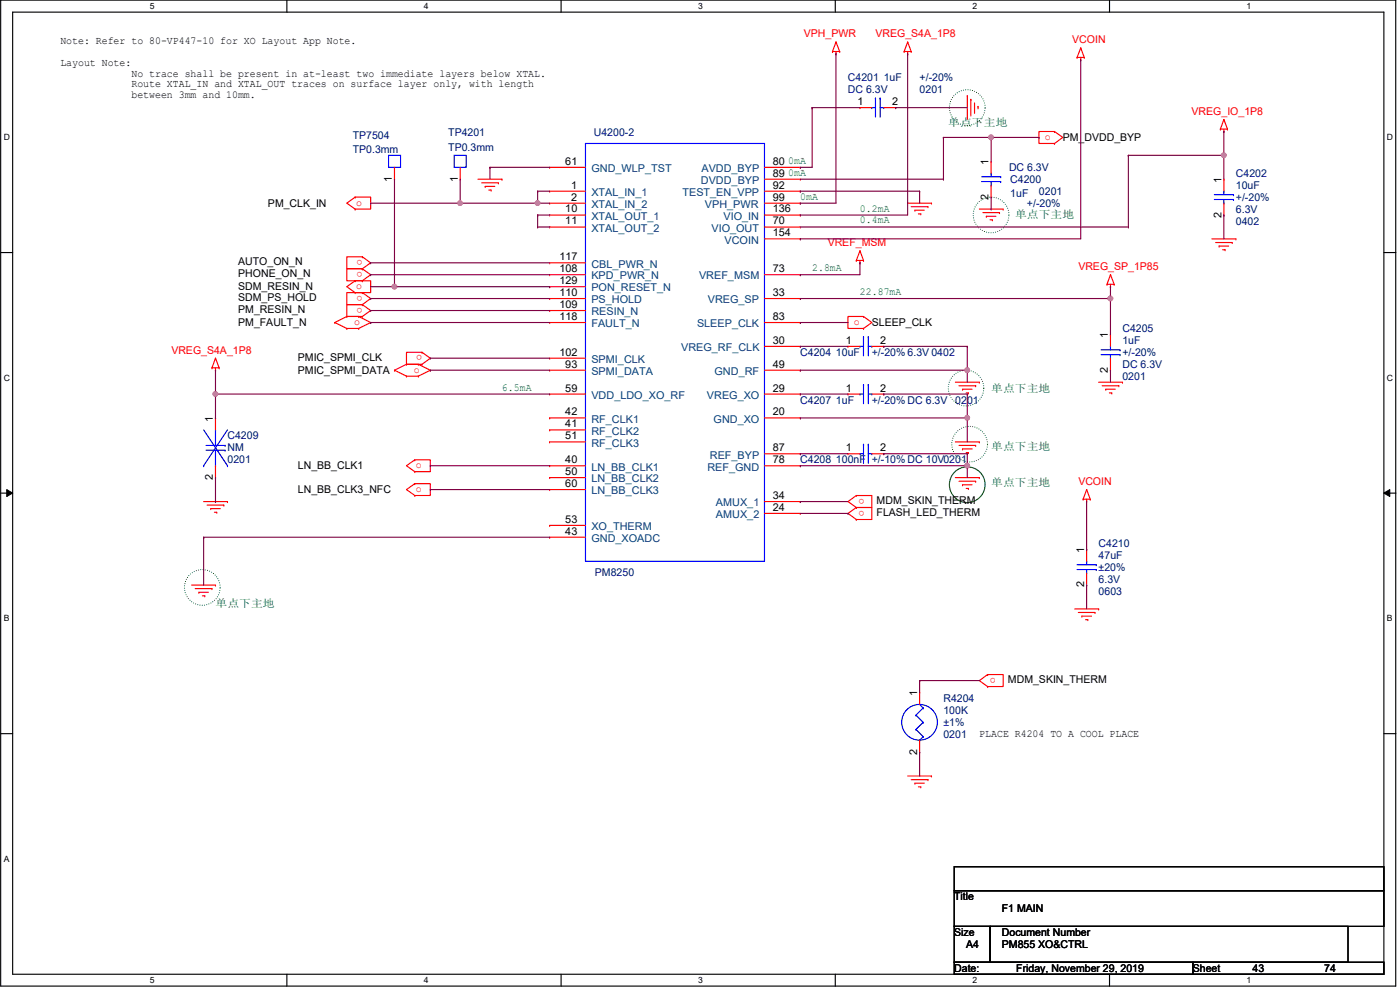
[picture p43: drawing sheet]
<svg xmlns="http://www.w3.org/2000/svg" width="420mm" height="297mm" viewBox="0 0 420 297" stroke-linecap="round" stroke-linejoin="round" font-family="sans-serif">
<defs><g id="words">
<g font-size="3.2" fill="#f00">
<text x="241.2" y="11.2">VPH_PWR</text>
<text x="262.7" y="11.2">VREG_S4A_1P8</text>
<text x="321.8" y="13">VCOIN</text>
<text x="357.6" y="34.5">VREG_IO_1P8</text>
<text x="313.6" y="42">o</text>
<text x="106.9" y="61.7">o</text>
<text x="108.7" y="78" transform="rotate(180 108.7 78)">o</text>
<text x="248.4" y="73.8">VREF_MSM</text>
<text x="108.7" y="81.6" transform="rotate(180 108.7 81.6)">o</text>
<text x="323.6" y="81">VREG_SP_1P85</text>
<text x="106.9" y="86.8">o</text>
<text x="108.7" y="88.7" transform="rotate(180 108.7 88.7)">o</text>
<text x="108.7" y="92.3" transform="rotate(180 108.7 92.3)">o</text>
<text x="106.2" y="97.5">o</text>
<text x="256.3" y="97.5">o</text>
<text x="51.4" y="106.1">VREG_S4A_1P8</text>
<text x="126.6" y="106.6" transform="rotate(180 126.6 106.6)">o</text>
<text x="124.2" y="111.8">o</text>
<text x="124.8" y="140.5">o</text>
<text x="124.8" y="147.7">o</text>
<text x="259.5" y="149.6" transform="rotate(180 259.5 149.6)">o</text>
<text x="323.6" y="145.5">VCOIN</text>
<text x="259.5" y="153.2" transform="rotate(180 259.5 153.2)">o</text>
<text x="298.9" y="203.3" transform="rotate(180 298.9 203.3)">o</text>
</g>
<g font-size="3.2">
<text x="18.1" y="13.3">Note: Refer to 80-VP447-10 for XO Layout App Note.</text>
<text x="18.1" y="19.8">Layout Note:</text>
<text x="39.4" y="23">No trace shall be present in at-least two immediate layers below XTAL.</text>
<text x="39.4" y="26.2">Route XTAL_IN and XTAL_OUT traces on surface layer only, with length</text>
<text x="39.4" y="29.4">between 3mm and 10mm.</text>
<text x="257.4" y="31.5">1</text>
<text x="267.7" y="31.5">2</text>
<text x="319" y="42.3">PM_DVDD_BYP</text>
<text x="169.7" y="49.4">61</text>
<text x="231.9" y="53">89</text>
<text x="231.9" y="49.4">80</text>
<text x="296.7" y="49.5" transform="rotate(-90 296.7 49.5)">1</text>
<text x="117.6" y="54.5" transform="rotate(-90 117.6 54.5)">1</text>
<text x="137.4" y="54.5" transform="rotate(-90 137.4 54.5)">1</text>
<text x="171.4" y="56.6">1</text>
<text x="231.9" y="56.6">92</text>
<text x="296.7" y="59.9" transform="rotate(-90 296.7 59.9)">2</text>
<text x="366.5" y="54.9" transform="rotate(-90 366.5 54.9)">1</text>
<text x="80.4" y="62">PM_CLK_IN</text>
<text x="169.7" y="63.8">10</text>
<text x="171.4" y="60.2">2</text>
<text x="231.9" y="63.8">136</text>
<text x="231.9" y="60.2">99</text>
<text x="366.5" y="65.3" transform="rotate(-90 366.5 65.3)">2</text>
<text x="169.7" y="67.4">11</text>
<text x="231.9" y="70.9">154</text>
<text x="231.9" y="67.4">70</text>
<text x="71.5" y="83.1">PHONE_ON_N</text>
<text x="71.5" y="79.6">AUTO_ON_N</text>
<text x="167.9" y="81.7">108</text>
<text x="167.9" y="78.1">117</text>
<text x="231.9" y="81.7">73</text>
<text x="71.5" y="87.1">SDM_RESIN_N</text>
<text x="167.9" y="88.8">110</text>
<text x="167.9" y="85.3">129</text>
<text x="231.9" y="88.8">33</text>
<text x="71.5" y="93.9">PM_RESIN_N</text>
<text x="71.5" y="90.3">SDM_PS_HOLD</text>
<text x="167.9" y="92.4">109</text>
<text x="71.5" y="97.8">PM_FAULT_N</text>
<text x="167.9" y="96">118</text>
<text x="231.9" y="96">83</text>
<text x="261.6" y="97.8">SLEEP_CLK</text>
<text x="332.5" y="101.4" transform="rotate(-90 332.5 101.4)">1</text>
<text x="167.9" y="106.7">102</text>
<text x="231.9" y="103.2">30</text>
<text x="253.8" y="103.2">1</text>
<text x="264.1" y="103.2">2</text>
<text x="89.4" y="112.2">PMIC_SPMI_DATA</text>
<text x="89.4" y="108.2">PMIC_SPMI_CLK</text>
<text x="169.7" y="110.3">93</text>
<text x="231.9" y="110.3">49</text>
<text x="332.5" y="111.8" transform="rotate(-90 332.5 111.8)">2</text>
<text x="169.7" y="117.5">59</text>
<text x="231.9" y="117.5">29</text>
<text x="253.8" y="117.5">1</text>
<text x="264.1" y="117.5">2</text>
<text x="169.7" y="124.6">42</text>
<text x="231.9" y="124.6">20</text>
<text x="63.9" y="126.5" transform="rotate(-90 63.9 126.5)">1</text>
<text x="169.7" y="131.8">51</text>
<text x="169.7" y="128.2">41</text>
<text x="231.9" y="135.4">87</text>
<text x="253.8" y="135.4">1</text>
<text x="264.1" y="135.4">2</text>
<text x="89.4" y="140.8">LN_BB_CLK1</text>
<text x="169.7" y="142.5">50</text>
<text x="169.7" y="139">40</text>
<text x="231.9" y="139">78</text>
<text x="63.9" y="144.1" transform="rotate(-90 63.9 144.1)">2</text>
<text x="89.4" y="148">LN_BB_CLK3_NFC</text>
<text x="169.7" y="146.1">60</text>
<text x="231.9" y="149.7">34</text>
<text x="231.9" y="153.3">24</text>
<text x="263.1" y="154.8">FLASH_LED_THERM</text>
<text x="263.1" y="151.2">MDM_SKIN_THERM</text>
<text x="169.7" y="160.4">43</text>
<text x="169.7" y="156.9">53</text>
<text x="325.3" y="165.9" transform="rotate(-90 325.3 165.9)">1</text>
<text x="325.3" y="176.3" transform="rotate(-90 325.3 176.3)">2</text>
<text x="275.2" y="208.9" transform="rotate(-90 275.2 208.9)">1</text>
<text x="302.5" y="204.9">MDM_SKIN_THERM</text>
<text x="293.9" y="221.1">PLACE R4204 TO A COOL PLACE</text>
<text x="275.2" y="226.4" transform="rotate(-90 275.2 226.4)">2</text>
<text x="286.4" y="270.1">Title</text>
<text x="300.7" y="273.7">F1 MAIN</text>
<text x="286.4" y="280.8">Size</text>
<text x="300.7" y="280.8">Document Number</text>
<text x="290" y="284.4">A4</text>
<text x="300.7" y="284.4">PM855 XO&amp;CTRL</text>
<text x="286.4" y="291.6">Date:</text>
<text x="305" y="291.6">Friday, November 29, 2019</text>
<text x="358" y="291.6">Sheet</text>
<text x="375.9" y="291.6">43</text>
<text x="397.4" y="291.6">74</text>
</g>
<g font-size="3.2" fill="#000080">
<text x="254.5" y="24.4">C4201 1uF</text>
<text x="254.5" y="28">DC 6.3V</text>
<text x="276" y="28">0201</text>
<text x="276" y="24.4">+/-20%</text>
<text x="105.9" y="41.6">TP7504</text>
<text x="134.5" y="40.9">TP4201</text>
<text x="178.2" y="40.9">U4200-2</text>
<text x="105.9" y="45.9">TP0.3mm</text>
<text x="134.5" y="45.2">TP0.3mm</text>
<text x="302.8" y="51.3">DC 6.3V</text>
<text x="370.9" y="53.1">C4202</text>
<text x="303.2" y="54.9">C4200</text>
<text x="303.2" y="59.2">1uF</text>
<text x="311.8" y="58.5">0201</text>
<text x="370.9" y="56.6">10uF</text>
<text x="308.2" y="62">+/-20%</text>
<text x="370.9" y="63.8">6.3V</text>
<text x="370.9" y="60.2">+/-20%</text>
<text x="370.9" y="67.4">0402</text>
<text x="336.9" y="99.6">C4205</text>
<text x="240.2" y="106.8">C4204 10uF</text>
<text x="261.6" y="106.8">+/-20% 6.3V 0402</text>
<text x="336.9" y="103.2">1uF</text>
<text x="336.9" y="106.8">+/-20%</text>
<text x="336.9" y="114">0201</text>
<text x="336.9" y="110.4">DC 6.3V</text>
<text x="240.2" y="121.1">C4207 1uF</text>
<text x="261.6" y="121.1">+/-20% DC 6.3V</text>
<text x="286.7" y="121.1">0201</text>
<text x="68.3" y="131.9">C4209</text>
<text x="68.3" y="135.5">NM</text>
<text x="68.3" y="139">0201</text>
<text x="240.2" y="139">C4208 100nF +/-10% DC 10V0201</text>
<text x="329.7" y="164.1">C4210</text>
<text x="329.7" y="167.7">47uF</text>
<text x="178.5" y="172.7">PM8250</text>
<text x="329.7" y="171.3">±20%</text>
<text x="329.7" y="178.4">0603</text>
<text x="329.7" y="174.8">6.3V</text>
<text x="283.1" y="210.6">R4204</text>
<text x="283.1" y="214.2">100K</text>
<text x="283.1" y="217.8">±1%</text>
<text x="283.1" y="221.4">0201</text>
</g>
<g font-size="3.2" fill="#008000">
<text x="284.6" y="37.7">单单电电电</text>
<text x="236.6" y="49.1">0mA</text>
<text x="236.6" y="52.7">0mA</text>
<text x="240.2" y="59.9">0mA</text>
<text x="258.1" y="63.5">0.2mA</text>
<text x="304.6" y="65.3">单单电电电</text>
<text x="258.1" y="67.1">0.4mA</text>
<text x="243.7" y="81.4">2.8mA</text>
<text x="258.1" y="88.6">22.87mA</text>
<text x="150.7" y="117.2">6.5mA</text>
<text x="297.5" y="117.6">单单电电电</text>
<text x="297.5" y="135.1">单单电电电</text>
<text x="297.5" y="145.8">单单电电电</text>
<text x="64.7" y="182">单单电电电</text>
</g>
<g font-size="3.2" fill="#004080">
<text x="177.5" y="51.6">GND_WLP_TST</text>
<text x="210.5" y="51.6">AVDD_BYP</text>
<text x="177.5" y="58.8">XTAL_IN_1</text>
<text x="204.8" y="58.8">TEST_EN_VPP</text>
<text x="210.3" y="55.2">DVDD_BYP</text>
<text x="177.5" y="66">XTAL_OUT_1</text>
<text x="177.5" y="62.4">XTAL_IN_2</text>
<text x="211.6" y="62.4">VPH_PWR</text>
<text x="217.1" y="66">VIO_IN</text>
<text x="177.5" y="69.6">XTAL_OUT_2</text>
<text x="213.5" y="69.6">VIO_OUT</text>
<text x="217.4" y="73.1">VCOIN</text>
<text x="177.5" y="83.9">KPD_PWR_N</text>
<text x="177.5" y="80.3">CBL_PWR_N</text>
<text x="209.8" y="83.9">VREF_MSM</text>
<text x="177.5" y="87.5">PON_RESET_N</text>
<text x="177.5" y="94.6">RESIN_N</text>
<text x="177.5" y="91">PS_HOLD</text>
<text x="212.4" y="91">VREG_SP</text>
<text x="177.5" y="98.2">FAULT_N</text>
<text x="209.2" y="98.2">SLEEP_CLK</text>
<text x="204.4" y="105.4">VREG_RF_CLK</text>
<text x="177.5" y="112.5">SPMI_DATA</text>
<text x="177.5" y="108.9">SPMI_CLK</text>
<text x="214.4" y="112.5">GND_RF</text>
<text x="177.5" y="119.7">VDD_LDO_XO_RF</text>
<text x="212.2" y="119.7">VREG_XO</text>
<text x="177.5" y="130.4">RF_CLK2</text>
<text x="177.5" y="126.8">RF_CLK1</text>
<text x="214.1" y="126.8">GND_XO</text>
<text x="177.5" y="134">RF_CLK3</text>
<text x="213" y="137.6">REF_BYP</text>
<text x="177.5" y="141.2">LN_BB_CLK1</text>
<text x="212.3" y="141.2">REF_GND</text>
<text x="177.5" y="148.3">LN_BB_CLK3</text>
<text x="177.5" y="144.7">LN_BB_CLK2</text>
<text x="214.9" y="155.5">AMUX_2</text>
<text x="214.9" y="151.9">AMUX_1</text>
<text x="177.5" y="159.1">XO_THERM</text>
<text x="177.5" y="162.6">GND_XOADC</text>
</g>
<g font-size="2.6">
<text x="44.9" y="2.8">5</text>
<text x="127.2" y="2.8">4</text>
<text x="209.5" y="2.8">3</text>
<text x="291.8" y="2.8">2</text>
<text x="374.1" y="2.8">1</text>
<text x="1.1" y="42">D</text>
<text x="416.3" y="42">D</text>
<text x="1.1" y="114.2">C</text>
<text x="416.3" y="114.2">C</text>
<text x="1.1" y="186.4">B</text>
<text x="416.3" y="186.4">B</text>
<text x="1.1" y="258.5">A</text>
<text x="44.9" y="295">5</text>
<text x="127.2" y="295">4</text>
<text x="209.5" y="295">3</text>
<text x="291.8" y="295">2</text>
<text x="374.1" y="295">1</text>
</g>
</g></defs>
<path d="M.2 0h418.7v295.9h-418.7zM3.8 3.6h411.5v288.7h-411.5z" fill="none" stroke="#000" stroke-width=".34"/>
<g fill="#fff">
<path d="M44.9 .4h1.5v2.9h-1.5z"/>
<path d="M44.9 292.7h1.5v2.9h-1.5z"/>
</g>
<path d="M86.1 0v3.6M86.1 292.3v3.6" fill="none" stroke="#000" stroke-width=".34"/>
<g fill="#fff">
<path d="M127.2 .4h1.5v2.9h-1.5z"/>
<path d="M127.2 292.7h1.5v2.9h-1.5z"/>
</g>
<path d="M168.4 0v3.6M168.4 292.3v3.6" fill="none" stroke="#000" stroke-width=".34"/>
<g fill="#fff">
<path d="M209.5 .4h1.5v2.9h-1.5z"/>
<path d="M209.5 292.7h1.5v2.9h-1.5z"/>
</g>
<path d="M250.7 0v3.6M250.7 292.3v3.6" fill="none" stroke="#000" stroke-width=".34"/>
<g fill="#fff">
<path d="M291.8 .4h1.5v2.9h-1.5z"/>
<path d="M291.8 292.7h1.5v2.9h-1.5z"/>
</g>
<path d="M333 0v3.6M333 292.3v3.6" fill="none" stroke="#000" stroke-width=".34"/>
<g fill="#fff">
<path d="M374.1 .4h1.5v2.9h-1.5z"/>
<path d="M374.1 292.7h1.5v2.9h-1.5z"/>
<path d="M1.1 39.7h1.9v2.9h-1.9z"/>
<path d="M416.3 39.7h1.8v2.9h-1.8z"/>
<path d="M1.1 111.8h1.9v2.9h-1.9z"/>
<path d="M416.2 111.8h1.9v2.9h-1.9z"/>
</g>
<path d="M.2 75.8h3.6M415.3 75.8h3.6" fill="none" stroke="#000" stroke-width=".34"/>
<g fill="#fff">
<path d="M1.1 184h1.8v2.9h-1.8z"/>
<path d="M416.2 184h1.8v2.9h-1.8z"/>
</g>
<path d="M.2 148h3.6M415.3 148h3.6" fill="none" stroke="#000" stroke-width=".34"/>
<path d="M2 146.9l1.8 1.1-1.8 1zM415.3 148l1.8-1.1v2.1z" fill="#000"/>
<path d="M2 146.9l1.8 1.1-1.8 1zM415.3 148l1.8-1.1v2.1z" fill="none" stroke="#000" stroke-width=".3"/>
<path d="M1.1 256.2h1.8v2.9h-1.8z" fill="#fff"/>
<path d="M.2 220.1h3.6M415.3 220.1h3.6" fill="none" stroke="#000" stroke-width=".34"/>
<g fill="none" stroke="#008000" stroke-width=".34" stroke-dasharray="0 .7">
<circle cx="290.3" cy="32.3" r="5.4"/>
<circle cx="297.4" cy="64.5" r="5.4"/>
<circle cx="289.9" cy="116.4" r="5.3"/>
<circle cx="291" cy="133.3" r="5.4"/>
<circle cx="60.7" cy="176.2" r="5.4"/>
</g>
<circle cx="290.3" cy="145.4" r="5.4" fill="none" stroke="#008000" stroke-width=".34"/>
<path d="M329.7 114.7h7.2" fill="none" stroke="#f00" stroke-width=".34"/>
<circle cx="336.9" cy="114.7" r=".17" fill="#f00"/>
<path d="M330.8 115.7h5" fill="none" stroke="#f00" stroke-width=".34"/>
<circle cx="335.8" cy="115.7" r=".17" fill="#f00"/>
<path d="M331.8 116.8h2.9" fill="none" stroke="#f00" stroke-width=".34"/>
<circle cx="331.8" cy="116.8" r=".17" fill="#f00"/>
<path d="M332.9 117.9h.8" fill="none" stroke="#f00" stroke-width=".34"/>
<circle cx="333.7" cy="117.9" r=".17" fill="#f00"/>
<path d="M323.2 17.2h2.2" fill="none" stroke="#f00" stroke-width=".34"/>
<circle cx="325.4" cy="17.2" r=".17" fill="#f00"/>
<path d="M324.3 17.2v.7" fill="none" stroke="#f00" stroke-width=".34"/>
<circle cx="324.3" cy="17.9" r=".17" fill="#f00"/>
<path d="M324.3 14.4l1.1 2.8" fill="none" stroke="#f00" stroke-width=".34"/>
<circle cx="324.3" cy="14.4" r=".17" fill="#f00"/>
<path d="M324.3 14.4l-1.1 2.8" fill="none" stroke="#f00" stroke-width=".34"/>
<circle cx="323.2" cy="17.2" r=".17" fill="#f00"/>
<path d="M363.7 71.7h7.2" fill="none" stroke="#f00" stroke-width=".34"/>
<circle cx="370.9" cy="71.7" r=".17" fill="#f00"/>
<path d="M364.8 72.8h5" fill="none" stroke="#f00" stroke-width=".34"/>
<circle cx="369.8" cy="72.8" r=".17" fill="#f00"/>
<path d="M365.9 73.8h2.9" fill="none" stroke="#f00" stroke-width=".34"/>
<circle cx="365.9" cy="73.8" r=".17" fill="#f00"/>
<path d="M366.9 74.9h.8" fill="none" stroke="#f00" stroke-width=".34"/>
<circle cx="367.7" cy="74.9" r=".17" fill="#f00"/>
<path d="M366.3 38.7h2.1" fill="none" stroke="#f00" stroke-width=".34"/>
<circle cx="368.4" cy="38.7" r=".17" fill="#f00"/>
<path d="M367.3 38.7v.8" fill="none" stroke="#f00" stroke-width=".34"/>
<circle cx="367.3" cy="39.5" r=".17" fill="#f00"/>
<path d="M367.3 35.9l1.1 2.8" fill="none" stroke="#f00" stroke-width=".34"/>
<circle cx="367.3" cy="35.9" r=".17" fill="#f00"/>
<path d="M367.3 35.9l-1 2.8" fill="none" stroke="#f00" stroke-width=".34"/>
<circle cx="366.3" cy="38.7" r=".17" fill="#f00"/>
<path d="M143.5 53.8h7.2" fill="none" stroke="#f00" stroke-width=".34"/>
<circle cx="150.7" cy="53.8" r=".17" fill="#f00"/>
<path d="M144.6 54.9h5" fill="none" stroke="#f00" stroke-width=".34"/>
<circle cx="149.6" cy="54.9" r=".17" fill="#f00"/>
<path d="M145.6 55.9h2.9" fill="none" stroke="#f00" stroke-width=".34"/>
<circle cx="145.6" cy="55.9" r=".17" fill="#f00"/>
<path d="M146.7 57h.7" fill="none" stroke="#f00" stroke-width=".34"/>
<circle cx="147.4" cy="57" r=".17" fill="#f00"/>
<path d="M322.5 182.7h7.2" fill="none" stroke="#f00" stroke-width=".34"/>
<circle cx="329.7" cy="182.7" r=".17" fill="#f00"/>
<path d="M323.6 183.8h5" fill="none" stroke="#f00" stroke-width=".34"/>
<circle cx="328.6" cy="183.8" r=".17" fill="#f00"/>
<path d="M324.7 184.9h2.9" fill="none" stroke="#f00" stroke-width=".34"/>
<circle cx="324.7" cy="184.9" r=".17" fill="#f00"/>
<path d="M325.8 185.9h.7" fill="none" stroke="#f00" stroke-width=".34"/>
<circle cx="326.5" cy="185.9" r=".17" fill="#f00"/>
<path d="M325.1 149.8h2.1" fill="none" stroke="#f00" stroke-width=".34"/>
<circle cx="327.2" cy="149.8" r=".17" fill="#f00"/>
<path d="M326.1 149.8v.7" fill="none" stroke="#f00" stroke-width=".34"/>
<circle cx="326.1" cy="150.5" r=".17" fill="#f00"/>
<path d="M326.1 146.9l1.1 2.9" fill="none" stroke="#f00" stroke-width=".34"/>
<circle cx="326.1" cy="146.9" r=".17" fill="#f00"/>
<path d="M326.1 146.9l-1 2.9" fill="none" stroke="#f00" stroke-width=".34"/>
<circle cx="325.1" cy="149.8" r=".17" fill="#f00"/>
<path d="M57.5 175.6h7.2" fill="none" stroke="#f00" stroke-width=".34"/>
<circle cx="64.7" cy="175.6" r=".17" fill="#f00"/>
<path d="M58.6 176.6h5" fill="none" stroke="#f00" stroke-width=".34"/>
<circle cx="63.6" cy="176.6" r=".17" fill="#f00"/>
<path d="M59.7 177.7h2.8" fill="none" stroke="#f00" stroke-width=".34"/>
<circle cx="59.7" cy="177.7" r=".17" fill="#f00"/>
<path d="M60.7 178.8h.8" fill="none" stroke="#f00" stroke-width=".34"/>
<circle cx="61.5" cy="178.8" r=".17" fill="#f00"/>
<path d="M63.6 110.4h2.2" fill="none" stroke="#f00" stroke-width=".34"/>
<circle cx="65.8" cy="110.4" r=".17" fill="#f00"/>
<path d="M64.7 110.4v.7" fill="none" stroke="#f00" stroke-width=".34"/>
<circle cx="64.7" cy="111.1" r=".17" fill="#f00"/>
<path d="M64.7 107.5l1.1 2.9" fill="none" stroke="#f00" stroke-width=".34"/>
<circle cx="64.7" cy="107.5" r=".17" fill="#f00"/>
<path d="M64.7 107.5l-1.1 2.9" fill="none" stroke="#f00" stroke-width=".34"/>
<circle cx="63.6" cy="110.4" r=".17" fill="#f00"/>
<path d="M290.3 28.7v7.2" fill="none" stroke="#f00" stroke-width=".34"/>
<circle cx="290.3" cy="28.7" r=".17" fill="#f00"/>
<path d="M291.4 29.8v5" fill="none" stroke="#f00" stroke-width=".34"/>
<circle cx="291.4" cy="29.8" r=".17" fill="#f00"/>
<path d="M292.5 30.9v2.8" fill="none" stroke="#f00" stroke-width=".34"/>
<circle cx="292.5" cy="33.7" r=".17" fill="#f00"/>
<path d="M293.5 31.9v.7" fill="none" stroke="#f00" stroke-width=".34"/>
<circle cx="293.5" cy="31.9" r=".17" fill="#f00"/>
<path d="M272.4 61h7.2" fill="none" stroke="#f00" stroke-width=".34"/>
<circle cx="279.6" cy="61" r=".17" fill="#f00"/>
<path d="M273.5 62h5" fill="none" stroke="#f00" stroke-width=".34"/>
<circle cx="278.5" cy="62" r=".17" fill="#f00"/>
<path d="M274.6 63.1h2.8" fill="none" stroke="#f00" stroke-width=".34"/>
<circle cx="274.6" cy="63.1" r=".17" fill="#f00"/>
<path d="M275.6 64.2h.7" fill="none" stroke="#f00" stroke-width=".34"/>
<circle cx="276.3" cy="64.2" r=".17" fill="#f00"/>
<path d="M249.8 15.5h2.2" fill="none" stroke="#f00" stroke-width=".34"/>
<circle cx="252" cy="15.5" r=".17" fill="#f00"/>
<path d="M250.9 15.5v.7" fill="none" stroke="#f00" stroke-width=".34"/>
<circle cx="250.9" cy="16.2" r=".17" fill="#f00"/>
<path d="M250.9 12.6l1.1 2.9" fill="none" stroke="#f00" stroke-width=".34"/>
<circle cx="250.9" cy="12.6" r=".17" fill="#f00"/>
<path d="M250.9 12.6l-1.1 2.9" fill="none" stroke="#f00" stroke-width=".34"/>
<circle cx="249.8" cy="15.5" r=".17" fill="#f00"/>
<path d="M271.3 15.5h2.2" fill="none" stroke="#f00" stroke-width=".34"/>
<circle cx="273.5" cy="15.5" r=".17" fill="#f00"/>
<path d="M272.4 15.5v.7" fill="none" stroke="#f00" stroke-width=".34"/>
<circle cx="272.4" cy="16.2" r=".17" fill="#f00"/>
<path d="M272.4 12.6l1.1 2.9" fill="none" stroke="#f00" stroke-width=".34"/>
<circle cx="272.4" cy="12.6" r=".17" fill="#f00"/>
<path d="M272.4 12.6l-1.1 2.9" fill="none" stroke="#f00" stroke-width=".34"/>
<circle cx="271.3" cy="15.5" r=".17" fill="#f00"/>
<path d="M257 78.1h2.2" fill="none" stroke="#f00" stroke-width=".34"/>
<circle cx="259.2" cy="78.1" r=".17" fill="#f00"/>
<path d="M258.1 78.1v.8" fill="none" stroke="#f00" stroke-width=".34"/>
<circle cx="258.1" cy="78.9" r=".17" fill="#f00"/>
<path d="M258.1 75.3l1.1 2.8" fill="none" stroke="#f00" stroke-width=".34"/>
<circle cx="258.1" cy="75.3" r=".17" fill="#f00"/>
<path d="M258.1 75.3l-1.1 2.8" fill="none" stroke="#f00" stroke-width=".34"/>
<circle cx="257" cy="78.1" r=".17" fill="#f00"/>
<path d="M332.2 85.3h2.2" fill="none" stroke="#f00" stroke-width=".34"/>
<circle cx="334.4" cy="85.3" r=".17" fill="#f00"/>
<path d="M333.3 85.3v.7" fill="none" stroke="#f00" stroke-width=".34"/>
<circle cx="333.3" cy="86" r=".17" fill="#f00"/>
<path d="M333.3 82.4l1.1 2.9" fill="none" stroke="#f00" stroke-width=".34"/>
<circle cx="333.3" cy="82.4" r=".17" fill="#f00"/>
<path d="M333.3 82.4l-1.1 2.9" fill="none" stroke="#f00" stroke-width=".34"/>
<circle cx="332.2" cy="85.3" r=".17" fill="#f00"/>
<path d="M286.7 114.7h7.2" fill="none" stroke="#f00" stroke-width=".34"/>
<circle cx="293.9" cy="114.7" r=".17" fill="#f00"/>
<path d="M287.8 115.7h5" fill="none" stroke="#f00" stroke-width=".34"/>
<circle cx="292.8" cy="115.7" r=".17" fill="#f00"/>
<path d="M288.9 116.8h2.8" fill="none" stroke="#f00" stroke-width=".34"/>
<circle cx="288.9" cy="116.8" r=".17" fill="#f00"/>
<path d="M290 117.9h.6" fill="none" stroke="#f00" stroke-width=".34"/>
<circle cx="290.6" cy="117.9" r=".17" fill="#f00"/>
<path d="M286.7 143.3h7.2" fill="none" stroke="#f00" stroke-width=".34"/>
<circle cx="293.9" cy="143.3" r=".17" fill="#f00"/>
<path d="M287.8 144.4h5" fill="none" stroke="#f00" stroke-width=".34"/>
<circle cx="292.8" cy="144.4" r=".17" fill="#f00"/>
<path d="M288.9 145.5h2.8" fill="none" stroke="#f00" stroke-width=".34"/>
<circle cx="288.9" cy="145.5" r=".17" fill="#f00"/>
<path d="M290 146.6h.6" fill="none" stroke="#f00" stroke-width=".34"/>
<circle cx="290.6" cy="146.6" r=".17" fill="#f00"/>
<path d="M286.7 132.6h7.2" fill="none" stroke="#f00" stroke-width=".34"/>
<circle cx="293.9" cy="132.6" r=".17" fill="#f00"/>
<path d="M287.8 133.6h5" fill="none" stroke="#f00" stroke-width=".34"/>
<circle cx="292.8" cy="133.6" r=".17" fill="#f00"/>
<path d="M288.9 134.7h2.8" fill="none" stroke="#f00" stroke-width=".34"/>
<circle cx="288.9" cy="134.7" r=".17" fill="#f00"/>
<path d="M290 135.8h.6" fill="none" stroke="#f00" stroke-width=".34"/>
<circle cx="290.6" cy="135.8" r=".17" fill="#f00"/>
<path d="M272.4 232.8h7.2" fill="none" stroke="#f00" stroke-width=".34"/>
<circle cx="279.6" cy="232.8" r=".17" fill="#f00"/>
<path d="M273.5 233.9h5" fill="none" stroke="#f00" stroke-width=".34"/>
<circle cx="278.5" cy="233.9" r=".17" fill="#f00"/>
<path d="M274.6 235h2.8" fill="none" stroke="#f00" stroke-width=".34"/>
<circle cx="274.6" cy="235" r=".17" fill="#f00"/>
<path d="M275.6 236.1h.7" fill="none" stroke="#f00" stroke-width=".34"/>
<circle cx="276.3" cy="236.1" r=".17" fill="#f00"/>
<path d="M61.1 150.5h7.2" fill="none" stroke="#f00" stroke-width=".34"/>
<circle cx="68.3" cy="150.5" r=".17" fill="#f00"/>
<path d="M62.2 151.6h5" fill="none" stroke="#f00" stroke-width=".34"/>
<circle cx="67.2" cy="151.6" r=".17" fill="#f00"/>
<path d="M63.2 152.6h2.9" fill="none" stroke="#f00" stroke-width=".34"/>
<circle cx="63.2" cy="152.6" r=".17" fill="#f00"/>
<path d="M64.3 153.7h.8" fill="none" stroke="#f00" stroke-width=".34"/>
<circle cx="65.1" cy="153.7" r=".17" fill="#f00"/>
<path d="M293.9 62.7h7.2" fill="none" stroke="#f00" stroke-width=".34"/>
<circle cx="301.1" cy="62.7" r=".17" fill="#f00"/>
<path d="M295 63.8h5" fill="none" stroke="#f00" stroke-width=".34"/>
<circle cx="300" cy="63.8" r=".17" fill="#f00"/>
<path d="M296 64.9h2.9" fill="none" stroke="#f00" stroke-width=".34"/>
<circle cx="296" cy="64.9" r=".17" fill="#f00"/>
<path d="M297.1 66h.7" fill="none" stroke="#f00" stroke-width=".34"/>
<circle cx="297.8" cy="66" r=".17" fill="#f00"/>
<path d="M259.2 95l2.4 1.8" fill="none" stroke="#f00" stroke-width=".34"/>
<circle cx="259.2" cy="95" r=".17" fill="#f00"/>
<path d="M261.6 96.8l-2.4 1.8" fill="none" stroke="#f00" stroke-width=".34"/>
<circle cx="259.2" cy="98.6" r=".17" fill="#f00"/>
<path d="M259.2 95h-4.7v3.6h4.7M254.5 150.5l2.5 1.8" fill="none" stroke="#f00" stroke-width=".34"/>
<circle cx="257" cy="152.3" r=".17" fill="#f00"/>
<path d="M257 148.7l-2.5 1.8" fill="none" stroke="#f00" stroke-width=".34"/>
<circle cx="257" cy="148.7" r=".17" fill="#f00"/>
<path d="M111.2 78.9l-2.5 1.7M257 148.7h4.6v3.6h-4.6" fill="none" stroke="#f00" stroke-width=".34"/>
<circle cx="108.7" cy="80.6" r=".17" fill="#f00"/>
<path d="M108.7 77l2.5 1.9" fill="none" stroke="#f00" stroke-width=".34"/>
<circle cx="108.7" cy="77" r=".17" fill="#f00"/>
<path d="M108.7 77h-4.6v3.6h4.6M111.2 82.4l-2.5 1.8" fill="none" stroke="#f00" stroke-width=".34"/>
<circle cx="108.7" cy="84.2" r=".17" fill="#f00"/>
<path d="M108.7 80.6l2.5 1.8" fill="none" stroke="#f00" stroke-width=".34"/>
<circle cx="108.7" cy="80.6" r=".17" fill="#f00"/>
<path d="M106.6 84.2l-2.5 1.8M108.7 80.6h-4.6v3.6h4.6" fill="none" stroke="#f00" stroke-width=".34"/>
<circle cx="106.6" cy="84.2" r=".17" fill="#f00"/>
<path d="M104.1 86l2.5 1.8" fill="none" stroke="#f00" stroke-width=".34"/>
<circle cx="106.6" cy="87.8" r=".17" fill="#f00"/>
<path d="M106.6 84.2h4.6v3.6h-4.6M111.2 89.6l-2.5 1.8" fill="none" stroke="#f00" stroke-width=".34"/>
<circle cx="108.7" cy="91.4" r=".17" fill="#f00"/>
<path d="M108.7 87.8l2.5 1.8" fill="none" stroke="#f00" stroke-width=".34"/>
<circle cx="108.7" cy="87.8" r=".17" fill="#f00"/>
<path d="M108.7 87.8h-4.6v3.6h4.6M111.2 93.2l-2.5 1.8" fill="none" stroke="#f00" stroke-width=".34"/>
<circle cx="108.7" cy="95" r=".17" fill="#f00"/>
<path d="M108.7 91.4l2.5 1.8" fill="none" stroke="#f00" stroke-width=".34"/>
<circle cx="108.7" cy="91.4" r=".17" fill="#f00"/>
<path d="M107.6 95l3.6 1.8M108.7 91.4h-4.6v3.6h4.6" fill="none" stroke="#f00" stroke-width=".34"/>
<circle cx="107.6" cy="95" r=".17" fill="#f00"/>
<path d="M104.1 95h3.5" fill="none" stroke="#f00" stroke-width=".34"/>
<circle cx="104.1" cy="95" r=".17" fill="#f00"/>
<path d="M104.1 95l-3.6 1.8" fill="none" stroke="#f00" stroke-width=".34"/>
<circle cx="100.5" cy="96.8" r=".17" fill="#f00"/>
<path d="M100.5 96.8l3.6 1.8" fill="none" stroke="#f00" stroke-width=".34"/>
<circle cx="104.1" cy="98.6" r=".17" fill="#f00"/>
<path d="M104.1 98.6h3.5" fill="none" stroke="#f00" stroke-width=".34"/>
<circle cx="107.6" cy="98.6" r=".17" fill="#f00"/>
<path d="M111.2 96.8l-3.6 1.8" fill="none" stroke="#f00" stroke-width=".34"/>
<circle cx="111.2" cy="96.8" r=".17" fill="#f00"/>
<path d="M129.1 107.5l-2.5 1.8" fill="none" stroke="#f00" stroke-width=".34"/>
<circle cx="126.6" cy="109.3" r=".17" fill="#f00"/>
<path d="M126.6 105.7l2.5 1.8" fill="none" stroke="#f00" stroke-width=".34"/>
<circle cx="126.6" cy="105.7" r=".17" fill="#f00"/>
<path d="M125.5 109.3l3.6 1.8M126.6 105.7h-4.6v3.6h4.6" fill="none" stroke="#f00" stroke-width=".34"/>
<circle cx="125.5" cy="109.3" r=".17" fill="#f00"/>
<path d="M122 109.3h3.5" fill="none" stroke="#f00" stroke-width=".34"/>
<circle cx="122" cy="109.3" r=".17" fill="#f00"/>
<path d="M122 109.3l-3.6 1.8" fill="none" stroke="#f00" stroke-width=".34"/>
<circle cx="118.4" cy="111.1" r=".17" fill="#f00"/>
<path d="M118.4 111.1l3.6 1.8" fill="none" stroke="#f00" stroke-width=".34"/>
<circle cx="122" cy="112.9" r=".17" fill="#f00"/>
<path d="M122 112.9h3.5" fill="none" stroke="#f00" stroke-width=".34"/>
<circle cx="125.5" cy="112.9" r=".17" fill="#f00"/>
<path d="M129.1 111.1l-3.6 1.8" fill="none" stroke="#f00" stroke-width=".34"/>
<circle cx="129.1" cy="111.1" r=".17" fill="#f00"/>
<path d="M124.5 138l-2.5 1.7" fill="none" stroke="#f00" stroke-width=".34"/>
<circle cx="124.5" cy="138" r=".17" fill="#f00"/>
<path d="M122 139.7l2.5 1.8" fill="none" stroke="#f00" stroke-width=".34"/>
<circle cx="124.5" cy="141.5" r=".17" fill="#f00"/>
<path d="M124.5 138h4.6v3.5h-4.6M124.5 145.1l-2.5 1.8" fill="none" stroke="#f00" stroke-width=".34"/>
<circle cx="124.5" cy="145.1" r=".17" fill="#f00"/>
<path d="M122 146.9l2.5 1.8" fill="none" stroke="#f00" stroke-width=".34"/>
<circle cx="124.5" cy="148.7" r=".17" fill="#f00"/>
<path d="M106.6 59.1l-2.5 1.9M124.5 145.1h4.6v3.6h-4.6" fill="none" stroke="#f00" stroke-width=".34"/>
<circle cx="106.6" cy="59.1" r=".17" fill="#f00"/>
<path d="M104.1 61l2.5 1.7" fill="none" stroke="#f00" stroke-width=".34"/>
<circle cx="106.6" cy="62.7" r=".17" fill="#f00"/>
<path d="M316.5 39.5l2.5 1.7M106.6 59.1h4.6v3.6h-4.6" fill="none" stroke="#f00" stroke-width=".34"/>
<circle cx="316.5" cy="39.5" r=".17" fill="#f00"/>
<path d="M319 41.2l-2.5 1.9" fill="none" stroke="#f00" stroke-width=".34"/>
<circle cx="316.5" cy="43.1" r=".17" fill="#f00"/>
<path d="M316.5 39.5h-4.7v3.6h4.7M254.5 154l2.5 1.9" fill="none" stroke="#f00" stroke-width=".34"/>
<circle cx="257" cy="155.9" r=".17" fill="#f00"/>
<path d="M257 152.3l-2.5 1.7" fill="none" stroke="#f00" stroke-width=".34"/>
<circle cx="257" cy="152.3" r=".17" fill="#f00"/>
<path d="M257 152.3h4.6v3.6h-4.6M293.9 204.2l2.5 1.8" fill="none" stroke="#f00" stroke-width=".34"/>
<circle cx="296.4" cy="206" r=".17" fill="#f00"/>
<path d="M296.4 202.4l-2.5 1.8" fill="none" stroke="#f00" stroke-width=".34"/>
<circle cx="296.4" cy="202.4" r=".17" fill="#f00"/>
<path d="M296.4 202.4h4.7v3.6h-4.7" fill="none" stroke="#f00" stroke-width=".34"/>
<path d="M286.4 260h128.9v7.2h-128.9zM286.4 267.2h128.9v10.8h-128.9zM286.4 278h10.7v10.7h-10.7zM297.1 278h107.5v10.7h-107.5zM286.4 288.7h71.6v3.6h-71.6zM358 288.7h57.3v3.6h-57.3z" fill="none" stroke="#000" stroke-width=".34"/>
<path d="M364.4 58.4h5.8" fill="none" stroke="#00f" stroke-width=".34"/>
<circle cx="370.2" cy="58.4" r=".17" fill="#00f"/>
<path d="M364.4 59.9h5.8" fill="none" stroke="#00f" stroke-width=".34"/>
<circle cx="370.2" cy="59.9" r=".17" fill="#00f"/>
<path d="M367.3 57.4v1" fill="none" stroke="#00f" stroke-width=".34"/>
<circle cx="367.3" cy="57.4" r=".17" fill="#00f"/>
<path d="M367.3 59.9v1.1" fill="none" stroke="#00f" stroke-width=".34"/>
<circle cx="367.3" cy="61" r=".17" fill="#00f"/>
<path d="M367.3 53.8v3.6" fill="none" stroke="#f00" stroke-width=".34"/>
<circle cx="367.3" cy="53.8" r=".17" fill="#f00"/>
<path d="M367.3 61v3.5" fill="none" stroke="#f00" stroke-width=".34"/>
<circle cx="367.3" cy="64.5" r=".17" fill="#f00"/>
<path d="M259.1 133.3v5.7" fill="none" stroke="#00f" stroke-width=".34"/>
<circle cx="259.1" cy="133.3" r=".17" fill="#00f"/>
<path d="M260.6 133.3v5.7" fill="none" stroke="#00f" stroke-width=".34"/>
<circle cx="260.6" cy="133.3" r=".17" fill="#00f"/>
<path d="M258.1 136.1h1" fill="none" stroke="#00f" stroke-width=".34"/>
<circle cx="258.1" cy="136.1" r=".17" fill="#00f"/>
<path d="M260.6 136.1h1" fill="none" stroke="#00f" stroke-width=".34"/>
<circle cx="261.6" cy="136.1" r=".17" fill="#00f"/>
<path d="M254.5 136.1h3.6" fill="none" stroke="#f00" stroke-width=".34"/>
<circle cx="254.5" cy="136.1" r=".17" fill="#f00"/>
<path d="M261.6 136.1h3.6" fill="none" stroke="#f00" stroke-width=".34"/>
<circle cx="265.2" cy="136.1" r=".17" fill="#f00"/>
<path d="M259.1 115.4v5.7" fill="none" stroke="#00f" stroke-width=".34"/>
<circle cx="259.1" cy="115.4" r=".17" fill="#00f"/>
<path d="M260.6 115.4v5.7" fill="none" stroke="#00f" stroke-width=".34"/>
<circle cx="260.6" cy="115.4" r=".17" fill="#00f"/>
<path d="M258.1 118.2h1" fill="none" stroke="#00f" stroke-width=".34"/>
<circle cx="258.1" cy="118.2" r=".17" fill="#00f"/>
<path d="M260.6 118.2h1" fill="none" stroke="#00f" stroke-width=".34"/>
<circle cx="261.6" cy="118.2" r=".17" fill="#00f"/>
<path d="M254.5 118.2h3.6" fill="none" stroke="#f00" stroke-width=".34"/>
<circle cx="254.5" cy="118.2" r=".17" fill="#f00"/>
<path d="M261.6 118.2h3.6" fill="none" stroke="#f00" stroke-width=".34"/>
<circle cx="265.2" cy="118.2" r=".17" fill="#f00"/>
<path d="M175.7 43.1h53.7v125.3h-53.7z" fill="none" stroke="#00f" stroke-width=".34"/>
<path d="M165 50.2h10.7" fill="none" stroke="#f00" stroke-width=".34"/>
<circle cx="165" cy="50.2" r=".17" fill="#f00"/>
<path d="M165 57.4h10.7" fill="none" stroke="#f00" stroke-width=".34"/>
<circle cx="165" cy="57.4" r=".17" fill="#f00"/>
<path d="M165 61h10.7" fill="none" stroke="#f00" stroke-width=".34"/>
<circle cx="165" cy="61" r=".17" fill="#f00"/>
<path d="M165 64.5h10.7" fill="none" stroke="#f00" stroke-width=".34"/>
<circle cx="165" cy="64.5" r=".17" fill="#f00"/>
<path d="M165 68.1h10.7" fill="none" stroke="#f00" stroke-width=".34"/>
<circle cx="165" cy="68.1" r=".17" fill="#f00"/>
<path d="M165 78.9h10.7" fill="none" stroke="#f00" stroke-width=".34"/>
<circle cx="165" cy="78.9" r=".17" fill="#f00"/>
<path d="M165 82.4h10.7" fill="none" stroke="#f00" stroke-width=".34"/>
<circle cx="165" cy="82.4" r=".17" fill="#f00"/>
<path d="M165 86h10.7" fill="none" stroke="#f00" stroke-width=".34"/>
<circle cx="165" cy="86" r=".17" fill="#f00"/>
<path d="M165 89.6h10.7" fill="none" stroke="#f00" stroke-width=".34"/>
<circle cx="165" cy="89.6" r=".17" fill="#f00"/>
<path d="M165 93.2h10.7" fill="none" stroke="#f00" stroke-width=".34"/>
<circle cx="165" cy="93.2" r=".17" fill="#f00"/>
<path d="M165 96.8h10.7" fill="none" stroke="#f00" stroke-width=".34"/>
<circle cx="165" cy="96.8" r=".17" fill="#f00"/>
<path d="M165 107.5h10.7" fill="none" stroke="#f00" stroke-width=".34"/>
<circle cx="165" cy="107.5" r=".17" fill="#f00"/>
<path d="M165 111.1h10.7" fill="none" stroke="#f00" stroke-width=".34"/>
<circle cx="165" cy="111.1" r=".17" fill="#f00"/>
<path d="M165 118.2h10.7" fill="none" stroke="#f00" stroke-width=".34"/>
<circle cx="165" cy="118.2" r=".17" fill="#f00"/>
<path d="M165 125.4h10.7" fill="none" stroke="#f00" stroke-width=".34"/>
<circle cx="165" cy="125.4" r=".17" fill="#f00"/>
<path d="M165 129h10.7" fill="none" stroke="#f00" stroke-width=".34"/>
<circle cx="165" cy="129" r=".17" fill="#f00"/>
<path d="M165 132.6h10.7" fill="none" stroke="#f00" stroke-width=".34"/>
<circle cx="165" cy="132.6" r=".17" fill="#f00"/>
<path d="M165 139.7h10.7" fill="none" stroke="#f00" stroke-width=".34"/>
<circle cx="165" cy="139.7" r=".17" fill="#f00"/>
<path d="M165 143.3h10.7" fill="none" stroke="#f00" stroke-width=".34"/>
<circle cx="165" cy="143.3" r=".17" fill="#f00"/>
<path d="M165 146.9h10.7" fill="none" stroke="#f00" stroke-width=".34"/>
<circle cx="165" cy="146.9" r=".17" fill="#f00"/>
<path d="M165 157.6h10.7" fill="none" stroke="#f00" stroke-width=".34"/>
<circle cx="165" cy="157.6" r=".17" fill="#f00"/>
<path d="M165 161.2h10.7" fill="none" stroke="#f00" stroke-width=".34"/>
<circle cx="165" cy="161.2" r=".17" fill="#f00"/>
<path d="M229.4 50.2h10.8" fill="none" stroke="#f00" stroke-width=".34"/>
<circle cx="240.2" cy="50.2" r=".17" fill="#f00"/>
<path d="M229.4 53.8h10.8" fill="none" stroke="#f00" stroke-width=".34"/>
<circle cx="240.2" cy="53.8" r=".17" fill="#f00"/>
<path d="M229.4 57.4h10.8" fill="none" stroke="#f00" stroke-width=".34"/>
<circle cx="240.2" cy="57.4" r=".17" fill="#f00"/>
<path d="M229.4 61h10.8" fill="none" stroke="#f00" stroke-width=".34"/>
<circle cx="240.2" cy="61" r=".17" fill="#f00"/>
<path d="M229.4 64.5h10.8" fill="none" stroke="#f00" stroke-width=".34"/>
<circle cx="240.2" cy="64.5" r=".17" fill="#f00"/>
<path d="M229.4 68.1h10.8" fill="none" stroke="#f00" stroke-width=".34"/>
<circle cx="240.2" cy="68.1" r=".17" fill="#f00"/>
<path d="M229.4 71.7h10.8" fill="none" stroke="#f00" stroke-width=".34"/>
<circle cx="240.2" cy="71.7" r=".17" fill="#f00"/>
<path d="M229.4 82.4h10.8" fill="none" stroke="#f00" stroke-width=".34"/>
<circle cx="240.2" cy="82.4" r=".17" fill="#f00"/>
<path d="M229.4 89.6h10.8" fill="none" stroke="#f00" stroke-width=".34"/>
<circle cx="240.2" cy="89.6" r=".17" fill="#f00"/>
<path d="M229.4 96.8h10.8" fill="none" stroke="#f00" stroke-width=".34"/>
<circle cx="240.2" cy="96.8" r=".17" fill="#f00"/>
<path d="M229.4 103.9h10.8" fill="none" stroke="#f00" stroke-width=".34"/>
<circle cx="240.2" cy="103.9" r=".17" fill="#f00"/>
<path d="M229.4 111.1h10.8" fill="none" stroke="#f00" stroke-width=".34"/>
<circle cx="240.2" cy="111.1" r=".17" fill="#f00"/>
<path d="M229.4 118.2h10.8" fill="none" stroke="#f00" stroke-width=".34"/>
<circle cx="240.2" cy="118.2" r=".17" fill="#f00"/>
<path d="M229.4 125.4h10.8" fill="none" stroke="#f00" stroke-width=".34"/>
<circle cx="240.2" cy="125.4" r=".17" fill="#f00"/>
<path d="M229.4 136.1h10.8" fill="none" stroke="#f00" stroke-width=".34"/>
<circle cx="240.2" cy="136.1" r=".17" fill="#f00"/>
<path d="M229.4 139.7h10.8" fill="none" stroke="#f00" stroke-width=".34"/>
<circle cx="240.2" cy="139.7" r=".17" fill="#f00"/>
<path d="M229.4 150.5h10.8" fill="none" stroke="#f00" stroke-width=".34"/>
<circle cx="240.2" cy="150.5" r=".17" fill="#f00"/>
<path d="M229.4 154h10.8" fill="none" stroke="#f00" stroke-width=".34"/>
<circle cx="240.2" cy="154" r=".17" fill="#f00"/>
<path d="M136.3 46.6h3.6v3.6h-3.6z" fill="none" stroke="#00f" stroke-width=".34"/>
<path d="M138.1 50.2v3.6" fill="none" stroke="#f00" stroke-width=".34"/>
<circle cx="138.1" cy="53.8" r=".17" fill="#f00"/>
<path d="M259.1 101v5.8" fill="none" stroke="#00f" stroke-width=".34"/>
<circle cx="259.1" cy="101" r=".17" fill="#00f"/>
<path d="M260.6 101v5.8" fill="none" stroke="#00f" stroke-width=".34"/>
<circle cx="260.6" cy="101" r=".17" fill="#00f"/>
<path d="M258.1 103.9h1" fill="none" stroke="#00f" stroke-width=".34"/>
<circle cx="258.1" cy="103.9" r=".17" fill="#00f"/>
<path d="M260.6 103.9h1" fill="none" stroke="#00f" stroke-width=".34"/>
<circle cx="261.6" cy="103.9" r=".17" fill="#00f"/>
<path d="M254.5 103.9h3.6" fill="none" stroke="#f00" stroke-width=".34"/>
<circle cx="254.5" cy="103.9" r=".17" fill="#f00"/>
<path d="M261.6 103.9h3.6" fill="none" stroke="#f00" stroke-width=".34"/>
<circle cx="265.2" cy="103.9" r=".17" fill="#f00"/>
<path d="M262.7 29.4v5.7" fill="none" stroke="#00f" stroke-width=".34"/>
<circle cx="262.7" cy="29.4" r=".17" fill="#00f"/>
<path d="M264.1 29.4v5.7" fill="none" stroke="#00f" stroke-width=".34"/>
<circle cx="264.1" cy="29.4" r=".17" fill="#00f"/>
<path d="M261.6 32.3h1.1" fill="none" stroke="#00f" stroke-width=".34"/>
<circle cx="261.6" cy="32.3" r=".17" fill="#00f"/>
<path d="M264.1 32.3h1.1" fill="none" stroke="#00f" stroke-width=".34"/>
<circle cx="265.2" cy="32.3" r=".17" fill="#00f"/>
<path d="M258.1 32.3h3.5" fill="none" stroke="#f00" stroke-width=".34"/>
<circle cx="258.1" cy="32.3" r=".17" fill="#f00"/>
<path d="M265.2 32.3h3.6" fill="none" stroke="#f00" stroke-width=".34"/>
<circle cx="268.8" cy="32.3" r=".17" fill="#f00"/>
<path d="M61.8 133.6h5.7" fill="none" stroke="#00f" stroke-width=".34"/>
<circle cx="67.5" cy="133.6" r=".17" fill="#00f"/>
<path d="M61.8 135.1h5.7" fill="none" stroke="#00f" stroke-width=".34"/>
<circle cx="67.5" cy="135.1" r=".17" fill="#00f"/>
<path d="M64.7 129v4.6" fill="none" stroke="#00f" stroke-width=".34"/>
<circle cx="64.7" cy="129" r=".17" fill="#00f"/>
<path d="M64.7 135.1v4.6" fill="none" stroke="#00f" stroke-width=".34"/>
<circle cx="64.7" cy="139.7" r=".17" fill="#00f"/>
<path d="M68.3 129l-7.2 10.7" fill="none" stroke="#00f" stroke-width=".34"/>
<circle cx="61.1" cy="139.7" r=".17" fill="#00f"/>
<path d="M61.1 129l7.2 10.7" fill="none" stroke="#00f" stroke-width=".34"/>
<circle cx="68.3" cy="139.7" r=".17" fill="#00f"/>
<path d="M64.7 125.4v3.6" fill="none" stroke="#f00" stroke-width=".34"/>
<circle cx="64.7" cy="125.4" r=".17" fill="#f00"/>
<path d="M64.7 139.7v3.6" fill="none" stroke="#f00" stroke-width=".34"/>
<circle cx="64.7" cy="143.3" r=".17" fill="#f00"/>
<path d="M276 211.4l1 1" fill="none" stroke="#00f" stroke-width=".34"/>
<circle cx="277" cy="212.4" r=".17" fill="#00f"/>
<path d="M277 212.4l-2.1 2.2" fill="none" stroke="#00f" stroke-width=".34"/>
<circle cx="274.9" cy="214.6" r=".17" fill="#00f"/>
<path d="M274.9 214.6l2.1 2.1" fill="none" stroke="#00f" stroke-width=".34"/>
<circle cx="277" cy="216.7" r=".17" fill="#00f"/>
<path d="M277 216.7l-2.1 2.2" fill="none" stroke="#00f" stroke-width=".34"/>
<circle cx="274.9" cy="218.9" r=".17" fill="#00f"/>
<path d="M274.9 218.9l2.1 2.1" fill="none" stroke="#00f" stroke-width=".34"/>
<circle cx="277" cy="221" r=".17" fill="#00f"/>
<path d="M277 221l-1 1.1" fill="none" stroke="#00f" stroke-width=".34"/>
<circle cx="276" cy="222.1" r=".17" fill="#00f"/>
<circle cx="276" cy="216.7" r="5.4" fill="none" stroke="#00f" stroke-width=".34"/>
<path d="M276 207.8v3.6" fill="none" stroke="#f00" stroke-width=".34"/>
<circle cx="276" cy="207.8" r=".17" fill="#f00"/>
<path d="M276 222.1v3.6" fill="none" stroke="#f00" stroke-width=".34"/>
<circle cx="276" cy="225.7" r=".17" fill="#f00"/>
<path d="M116.6 46.6h3.6v3.6h-3.6z" fill="none" stroke="#00f" stroke-width=".34"/>
<path d="M118.4 50.2v3.6" fill="none" stroke="#f00" stroke-width=".34"/>
<circle cx="118.4" cy="53.8" r=".17" fill="#f00"/>
<path d="M330.4 105h5.7" fill="none" stroke="#00f" stroke-width=".34"/>
<circle cx="336.1" cy="105" r=".17" fill="#00f"/>
<path d="M330.4 106.4h5.7" fill="none" stroke="#00f" stroke-width=".34"/>
<circle cx="336.1" cy="106.4" r=".17" fill="#00f"/>
<path d="M333.3 103.9v1.1" fill="none" stroke="#00f" stroke-width=".34"/>
<circle cx="333.3" cy="103.9" r=".17" fill="#00f"/>
<path d="M333.3 106.4v1.1" fill="none" stroke="#00f" stroke-width=".34"/>
<circle cx="333.3" cy="107.5" r=".17" fill="#00f"/>
<path d="M333.3 100.3v3.6" fill="none" stroke="#f00" stroke-width=".34"/>
<circle cx="333.3" cy="100.3" r=".17" fill="#f00"/>
<path d="M333.3 107.5v3.6" fill="none" stroke="#f00" stroke-width=".34"/>
<circle cx="333.3" cy="111.1" r=".17" fill="#f00"/>
<path d="M294.6 53h5.7" fill="none" stroke="#00f" stroke-width=".34"/>
<circle cx="300.3" cy="53" r=".17" fill="#00f"/>
<path d="M294.6 54.5h5.7" fill="none" stroke="#00f" stroke-width=".34"/>
<circle cx="300.3" cy="54.5" r=".17" fill="#00f"/>
<path d="M297.5 52v1" fill="none" stroke="#00f" stroke-width=".34"/>
<circle cx="297.5" cy="52" r=".17" fill="#00f"/>
<path d="M297.5 54.5v1.1" fill="none" stroke="#00f" stroke-width=".34"/>
<circle cx="297.5" cy="55.6" r=".17" fill="#00f"/>
<path d="M297.5 48.4v3.6" fill="none" stroke="#f00" stroke-width=".34"/>
<circle cx="297.5" cy="48.4" r=".17" fill="#f00"/>
<path d="M297.5 55.6v3.5" fill="none" stroke="#f00" stroke-width=".34"/>
<circle cx="297.5" cy="59.1" r=".17" fill="#f00"/>
<path d="M323.2 169.5h5.8" fill="none" stroke="#00f" stroke-width=".34"/>
<circle cx="329" cy="169.5" r=".17" fill="#00f"/>
<path d="M323.2 170.9h5.8" fill="none" stroke="#00f" stroke-width=".34"/>
<circle cx="329" cy="170.9" r=".17" fill="#00f"/>
<path d="M326.1 168.4v1.1" fill="none" stroke="#00f" stroke-width=".34"/>
<circle cx="326.1" cy="168.4" r=".17" fill="#00f"/>
<path d="M326.1 170.9v1" fill="none" stroke="#00f" stroke-width=".34"/>
<circle cx="326.1" cy="171.9" r=".17" fill="#00f"/>
<path d="M326.1 164.8v3.6" fill="none" stroke="#f00" stroke-width=".34"/>
<circle cx="326.1" cy="164.8" r=".17" fill="#f00"/>
<path d="M326.1 171.9v3.6" fill="none" stroke="#f00" stroke-width=".34"/>
<circle cx="326.1" cy="175.5" r=".17" fill="#f00"/>
<path d="M240.2 118.2h14.3" fill="none" stroke="#800040" stroke-width=".34"/>
<circle cx="240.2" cy="118.2" r=".17" fill="#800040"/>
<path d="M333.3 111.1v3.6" fill="none" stroke="#800040" stroke-width=".34"/>
<circle cx="333.3" cy="111.1" r=".17" fill="#800040"/>
<path d="M333.3 89.6v10.7" fill="none" stroke="#800040" stroke-width=".34"/>
<circle cx="333.3" cy="89.6" r=".17" fill="#800040"/>
<path d="M324.3 17.9v53.8" fill="none" stroke="#800040" stroke-width=".34"/>
<circle cx="324.3" cy="17.9" r=".17" fill="#800040"/>
<path d="M258.1 78.9v3.5" fill="none" stroke="#800040" stroke-width=".34"/>
<circle cx="258.1" cy="78.9" r=".17" fill="#800040"/>
<path d="M338.6 46.6h28.7" fill="none" stroke="#800040" stroke-width=".34"/>
<circle cx="338.6" cy="46.6" r=".17" fill="#800040"/>
<path d="M367.3 64.5v7.2" fill="none" stroke="#800040" stroke-width=".34"/>
<circle cx="367.3" cy="64.5" r=".17" fill="#800040"/>
<path d="M367.3 46.6v7.2" fill="none" stroke="#800040" stroke-width=".34"/>
<circle cx="367.3" cy="46.6" r=".17" fill="#800040"/>
<path d="M326.1 175.5v7.2" fill="none" stroke="#800040" stroke-width=".34"/>
<circle cx="326.1" cy="175.5" r=".17" fill="#800040"/>
<path d="M326.1 150.5v14.3" fill="none" stroke="#800040" stroke-width=".34"/>
<circle cx="326.1" cy="164.8" r=".17" fill="#800040"/>
<path d="M61.1 161.2h103.9" fill="none" stroke="#800040" stroke-width=".34"/>
<circle cx="61.1" cy="161.2" r=".17" fill="#800040"/>
<path d="M61.1 161.2v14.3" fill="none" stroke="#800040" stroke-width=".34"/>
<circle cx="61.1" cy="161.2" r=".17" fill="#800040"/>
<path d="M111.2 61h26.9" fill="none" stroke="#800040" stroke-width=".34"/>
<circle cx="111.2" cy="61" r=".17" fill="#800040"/>
<path d="M147 50.2h18" fill="none" stroke="#800040" stroke-width=".34"/>
<circle cx="147" cy="50.2" r=".17" fill="#800040"/>
<path d="M147 50.2v3.6" fill="none" stroke="#800040" stroke-width=".34"/>
<circle cx="147" cy="50.2" r=".17" fill="#800040"/>
<path d="M367.3 39.5v7.1" fill="none" stroke="#800040" stroke-width=".34"/>
<circle cx="367.3" cy="39.5" r=".17" fill="#800040"/>
<circle cx="367.3" cy="46.6" r=".7" fill="#f0f"/>
<circle cx="367.3" cy="46.6" r=".7" fill="none" stroke="#f0f" stroke-width=".34"/>
<path d="M240.2 125.4h50.1" fill="none" stroke="#800040" stroke-width=".34"/>
<circle cx="240.2" cy="125.4" r=".17" fill="#800040"/>
<circle cx="290.3" cy="125.4" r=".7" fill="#f0f"/>
<circle cx="290.3" cy="125.4" r=".7" fill="none" stroke="#f0f" stroke-width=".34"/>
<path d="M290.3 125.4v7.2" fill="none" stroke="#800040" stroke-width=".34"/>
<circle cx="290.3" cy="125.4" r=".17" fill="#800040"/>
<path d="M240.2 96.8h14.3" fill="none" stroke="#800040" stroke-width=".34"/>
<circle cx="240.2" cy="96.8" r=".17" fill="#800040"/>
<path d="M161.4 64.5h3.6" fill="none" stroke="#800040" stroke-width=".34"/>
<circle cx="161.4" cy="64.5" r=".17" fill="#800040"/>
<path d="M161.4 64.5v3.6" fill="none" stroke="#800040" stroke-width=".34"/>
<circle cx="161.4" cy="64.5" r=".17" fill="#800040"/>
<path d="M161.4 68.1h3.6" fill="none" stroke="#800040" stroke-width=".34"/>
<circle cx="161.4" cy="68.1" r=".17" fill="#800040"/>
<path d="M161.4 57.4h3.6" fill="none" stroke="#800040" stroke-width=".34"/>
<circle cx="161.4" cy="57.4" r=".17" fill="#800040"/>
<path d="M161.4 57.4v3.6" fill="none" stroke="#800040" stroke-width=".34"/>
<circle cx="161.4" cy="57.4" r=".17" fill="#800040"/>
<path d="M161.4 61h3.6" fill="none" stroke="#800040" stroke-width=".34"/>
<circle cx="161.4" cy="61" r=".17" fill="#800040"/>
<path d="M111.2 78.9h53.8" fill="none" stroke="#800040" stroke-width=".34"/>
<circle cx="111.2" cy="78.9" r=".17" fill="#800040"/>
<path d="M111.2 82.4h53.8" fill="none" stroke="#800040" stroke-width=".34"/>
<circle cx="111.2" cy="82.4" r=".17" fill="#800040"/>
<path d="M111.2 86h7.2" fill="none" stroke="#800040" stroke-width=".34"/>
<circle cx="118.4" cy="86" r=".17" fill="#800040"/>
<path d="M111.2 89.6h53.8" fill="none" stroke="#800040" stroke-width=".34"/>
<circle cx="111.2" cy="89.6" r=".17" fill="#800040"/>
<path d="M111.2 93.2h53.8" fill="none" stroke="#800040" stroke-width=".34"/>
<circle cx="111.2" cy="93.2" r=".17" fill="#800040"/>
<path d="M111.2 96.8h53.8" fill="none" stroke="#800040" stroke-width=".34"/>
<circle cx="111.2" cy="96.8" r=".17" fill="#800040"/>
<path d="M129.1 107.5h35.9" fill="none" stroke="#800040" stroke-width=".34"/>
<circle cx="129.1" cy="107.5" r=".17" fill="#800040"/>
<path d="M129.1 111.1h35.9" fill="none" stroke="#800040" stroke-width=".34"/>
<circle cx="129.1" cy="111.1" r=".17" fill="#800040"/>
<path d="M64.7 118.2h100.3" fill="none" stroke="#800040" stroke-width=".34"/>
<circle cx="64.7" cy="118.2" r=".17" fill="#800040"/>
<circle cx="64.6" cy="118.2" r=".7" fill="#f0f"/>
<circle cx="64.6" cy="118.2" r=".7" fill="none" stroke="#f0f" stroke-width=".34"/>
<path d="M129.1 139.7h35.9" fill="none" stroke="#800040" stroke-width=".34"/>
<circle cx="129.1" cy="139.7" r=".17" fill="#800040"/>
<path d="M129.1 146.9h35.9" fill="none" stroke="#800040" stroke-width=".34"/>
<circle cx="129.1" cy="146.9" r=".17" fill="#800040"/>
<path d="M64.7 111.1v7.1" fill="none" stroke="#800040" stroke-width=".34"/>
<circle cx="64.7" cy="111.1" r=".17" fill="#800040"/>
<path d="M240.2 53.8h42.9" fill="none" stroke="#800040" stroke-width=".34"/>
<circle cx="283.1" cy="53.8" r=".17" fill="#800040"/>
<path d="M268.8 32.3h21.5" fill="none" stroke="#800040" stroke-width=".34"/>
<circle cx="268.8" cy="32.3" r=".17" fill="#800040"/>
<path d="M240.2 50.2h3.5" fill="none" stroke="#800040" stroke-width=".34"/>
<circle cx="240.2" cy="50.2" r=".17" fill="#800040"/>
<path d="M240.2 57.4h35.8" fill="none" stroke="#800040" stroke-width=".34"/>
<circle cx="240.2" cy="57.4" r=".17" fill="#800040"/>
<path d="M276 57.4v3.6" fill="none" stroke="#800040" stroke-width=".34"/>
<circle cx="276" cy="57.4" r=".17" fill="#800040"/>
<path d="M250.9 16.2v44.8" fill="none" stroke="#800040" stroke-width=".34"/>
<circle cx="250.9" cy="16.2" r=".17" fill="#800040"/>
<path d="M240.2 61h10.7" fill="none" stroke="#800040" stroke-width=".34"/>
<circle cx="240.2" cy="61" r=".17" fill="#800040"/>
<path d="M272.4 16.2v48.3" fill="none" stroke="#800040" stroke-width=".34"/>
<circle cx="272.4" cy="16.2" r=".17" fill="#800040"/>
<path d="M240.2 64.5h32.2" fill="none" stroke="#800040" stroke-width=".34"/>
<circle cx="240.2" cy="64.5" r=".17" fill="#800040"/>
<path d="M240.2 68.1h98.4" fill="none" stroke="#800040" stroke-width=".34"/>
<circle cx="338.6" cy="68.1" r=".17" fill="#800040"/>
<path d="M240.2 71.7h84.1" fill="none" stroke="#800040" stroke-width=".34"/>
<circle cx="240.2" cy="71.7" r=".17" fill="#800040"/>
<path d="M240.2 82.4h17.9" fill="none" stroke="#800040" stroke-width=".34"/>
<circle cx="240.2" cy="82.4" r=".17" fill="#800040"/>
<path d="M240.2 89.6h93.1" fill="none" stroke="#800040" stroke-width=".34"/>
<circle cx="240.2" cy="89.6" r=".17" fill="#800040"/>
<circle cx="333.2" cy="89.5" r=".7" fill="#f0f"/>
<circle cx="333.2" cy="89.5" r=".7" fill="none" stroke="#f0f" stroke-width=".34"/>
<path d="M333.3 86v3.6" fill="none" stroke="#800040" stroke-width=".34"/>
<circle cx="333.3" cy="86" r=".17" fill="#800040"/>
<path d="M240.2 103.9h14.3" fill="none" stroke="#800040" stroke-width=".34"/>
<circle cx="240.2" cy="103.9" r=".17" fill="#800040"/>
<path d="M265.2 103.9h25.1" fill="none" stroke="#800040" stroke-width=".34"/>
<circle cx="265.2" cy="103.9" r=".17" fill="#800040"/>
<path d="M240.2 111.1h50.1" fill="none" stroke="#800040" stroke-width=".34"/>
<circle cx="240.2" cy="111.1" r=".17" fill="#800040"/>
<path d="M290.3 103.9v7.2" fill="none" stroke="#800040" stroke-width=".34"/>
<circle cx="290.3" cy="103.9" r=".17" fill="#800040"/>
<path d="M290.3 111.1v3.6" fill="none" stroke="#800040" stroke-width=".34"/>
<circle cx="290.3" cy="111.1" r=".17" fill="#800040"/>
<circle cx="290.3" cy="111" r=".7" fill="#f0f"/>
<circle cx="290.3" cy="111" r=".7" fill="none" stroke="#f0f" stroke-width=".34"/>
<path d="M240.2 136.1h14.3" fill="none" stroke="#800040" stroke-width=".34"/>
<circle cx="240.2" cy="136.1" r=".17" fill="#800040"/>
<path d="M265.2 136.1h25.1" fill="none" stroke="#800040" stroke-width=".34"/>
<circle cx="265.2" cy="136.1" r=".17" fill="#800040"/>
<path d="M240.2 139.7h50.1" fill="none" stroke="#800040" stroke-width=".34"/>
<circle cx="240.2" cy="139.7" r=".17" fill="#800040"/>
<circle cx="290.3" cy="139.7" r=".7" fill="#f0f"/>
<circle cx="290.3" cy="139.7" r=".7" fill="none" stroke="#f0f" stroke-width=".34"/>
<path d="M240.2 150.5h14.3" fill="none" stroke="#800040" stroke-width=".34"/>
<circle cx="240.2" cy="150.5" r=".17" fill="#800040"/>
<path d="M290.3 136.1v3.6" fill="none" stroke="#800040" stroke-width=".34"/>
<circle cx="290.3" cy="136.1" r=".17" fill="#800040"/>
<path d="M290.3 139.7v3.6" fill="none" stroke="#800040" stroke-width=".34"/>
<circle cx="290.3" cy="139.7" r=".17" fill="#800040"/>
<path d="M265.2 118.2h25.1" fill="none" stroke="#800040" stroke-width=".34"/>
<circle cx="265.2" cy="118.2" r=".17" fill="#800040"/>
<path d="M290.3 118.2v7.2" fill="none" stroke="#800040" stroke-width=".34"/>
<circle cx="290.3" cy="118.2" r=".17" fill="#800040"/>
<path d="M276 204.2v3.6" fill="none" stroke="#800040" stroke-width=".34"/>
<circle cx="276" cy="204.2" r=".17" fill="#800040"/>
<path d="M276 225.7v7.1" fill="none" stroke="#800040" stroke-width=".34"/>
<circle cx="276" cy="225.7" r=".17" fill="#800040"/>
<path d="M276 204.2h17.9" fill="none" stroke="#800040" stroke-width=".34"/>
<circle cx="276" cy="204.2" r=".17" fill="#800040"/>
<path d="M243.7 32.3v17.9" fill="none" stroke="#800040" stroke-width=".34"/>
<circle cx="243.7" cy="32.3" r=".17" fill="#800040"/>
<path d="M243.7 32.3h14.4" fill="none" stroke="#800040" stroke-width=".34"/>
<circle cx="243.7" cy="32.3" r=".17" fill="#800040"/>
<path d="M64.7 118.2v7.2" fill="none" stroke="#800040" stroke-width=".34"/>
<circle cx="64.7" cy="125.4" r=".17" fill="#800040"/>
<path d="M64.7 143.3v7.2" fill="none" stroke="#800040" stroke-width=".34"/>
<circle cx="64.7" cy="150.5" r=".17" fill="#800040"/>
<path d="M338.6 46.6v21.5" fill="none" stroke="#800040" stroke-width=".34"/>
<circle cx="338.6" cy="46.6" r=".17" fill="#800040"/>
<path d="M283.1 41.2h14.4" fill="none" stroke="#800040" stroke-width=".34"/>
<circle cx="283.1" cy="41.2" r=".17" fill="#800040"/>
<circle cx="297.4" cy="41.2" r=".7" fill="#f0f"/>
<circle cx="297.4" cy="41.2" r=".7" fill="none" stroke="#f0f" stroke-width=".34"/>
<path d="M283.1 41.2v12.6" fill="none" stroke="#800040" stroke-width=".34"/>
<circle cx="283.1" cy="41.2" r=".17" fill="#800040"/>
<path d="M297.5 59.1v3.6" fill="none" stroke="#800040" stroke-width=".34"/>
<circle cx="297.5" cy="62.7" r=".17" fill="#800040"/>
<path d="M297.5 41.2v7.2" fill="none" stroke="#800040" stroke-width=".34"/>
<circle cx="297.5" cy="41.2" r=".17" fill="#800040"/>
<path d="M297.5 41.2h14.3" fill="none" stroke="#800040" stroke-width=".34"/>
<circle cx="311.8" cy="41.2" r=".17" fill="#800040"/>
<path d="M138.1 53.8v7.2" fill="none" stroke="#800040" stroke-width=".34"/>
<circle cx="138.1" cy="61" r=".17" fill="#800040"/>
<path d="M138.1 61h23.3" fill="none" stroke="#800040" stroke-width=".34"/>
<circle cx="161.4" cy="61" r=".17" fill="#800040"/>
<circle cx="138.1" cy="60.9" r=".68" fill="#f0f"/>
<circle cx="138.1" cy="60.9" r=".68" fill="none" stroke="#f0f" stroke-width=".34"/>
<circle cx="161.3" cy="60.9" r=".7" fill="#f0f"/>
<circle cx="161.3" cy="60.9" r=".7" fill="none" stroke="#f0f" stroke-width=".34"/>
<path d="M240.2 154h14.3" fill="none" stroke="#800040" stroke-width=".34"/>
<circle cx="254.5" cy="154" r=".17" fill="#800040"/>
<path d="M118.4 53.8v32.2" fill="none" stroke="#800040" stroke-width=".34"/>
<circle cx="118.4" cy="86" r=".17" fill="#800040"/>
<circle cx="118.4" cy="86" r=".7" fill="#f0f"/>
<circle cx="118.4" cy="86" r=".7" fill="none" stroke="#f0f" stroke-width=".34"/>
<path d="M118.4 86h46.6" fill="none" stroke="#800040" stroke-width=".34"/>
<circle cx="165" cy="86" r=".17" fill="#800040"/>
<circle cx="367.3" cy="46.6" r=".7" fill="#f0f"/>
<circle cx="367.3" cy="46.6" r=".7" fill="none" stroke="#f0f" stroke-width=".34"/>
<circle cx="290.3" cy="125.4" r=".7" fill="#f0f"/>
<circle cx="290.3" cy="125.4" r=".7" fill="none" stroke="#f0f" stroke-width=".34"/>
<circle cx="64.6" cy="118.2" r=".7" fill="#f0f"/>
<circle cx="64.6" cy="118.2" r=".7" fill="none" stroke="#f0f" stroke-width=".34"/>
<circle cx="333.2" cy="89.5" r=".7" fill="#f0f"/>
<circle cx="333.2" cy="89.5" r=".7" fill="none" stroke="#f0f" stroke-width=".34"/>
<circle cx="290.3" cy="111" r=".7" fill="#f0f"/>
<circle cx="290.3" cy="111" r=".7" fill="none" stroke="#f0f" stroke-width=".34"/>
<circle cx="290.3" cy="139.7" r=".7" fill="#f0f"/>
<circle cx="290.3" cy="139.7" r=".7" fill="none" stroke="#f0f" stroke-width=".34"/>
<circle cx="297.4" cy="41.2" r=".7" fill="#f0f"/>
<circle cx="297.4" cy="41.2" r=".7" fill="none" stroke="#f0f" stroke-width=".34"/>
<circle cx="138.1" cy="60.9" r=".68" fill="#f0f"/>
<circle cx="138.1" cy="60.9" r=".68" fill="none" stroke="#f0f" stroke-width=".34"/>
<circle cx="161.3" cy="60.9" r=".7" fill="#f0f"/>
<circle cx="161.3" cy="60.9" r=".7" fill="none" stroke="#f0f" stroke-width=".34"/>
<circle cx="118.4" cy="86" r=".7" fill="#f0f"/>
<circle cx="118.4" cy="86" r=".7" fill="none" stroke="#f0f" stroke-width=".34"/>
<use href="#words"/>
</svg>
